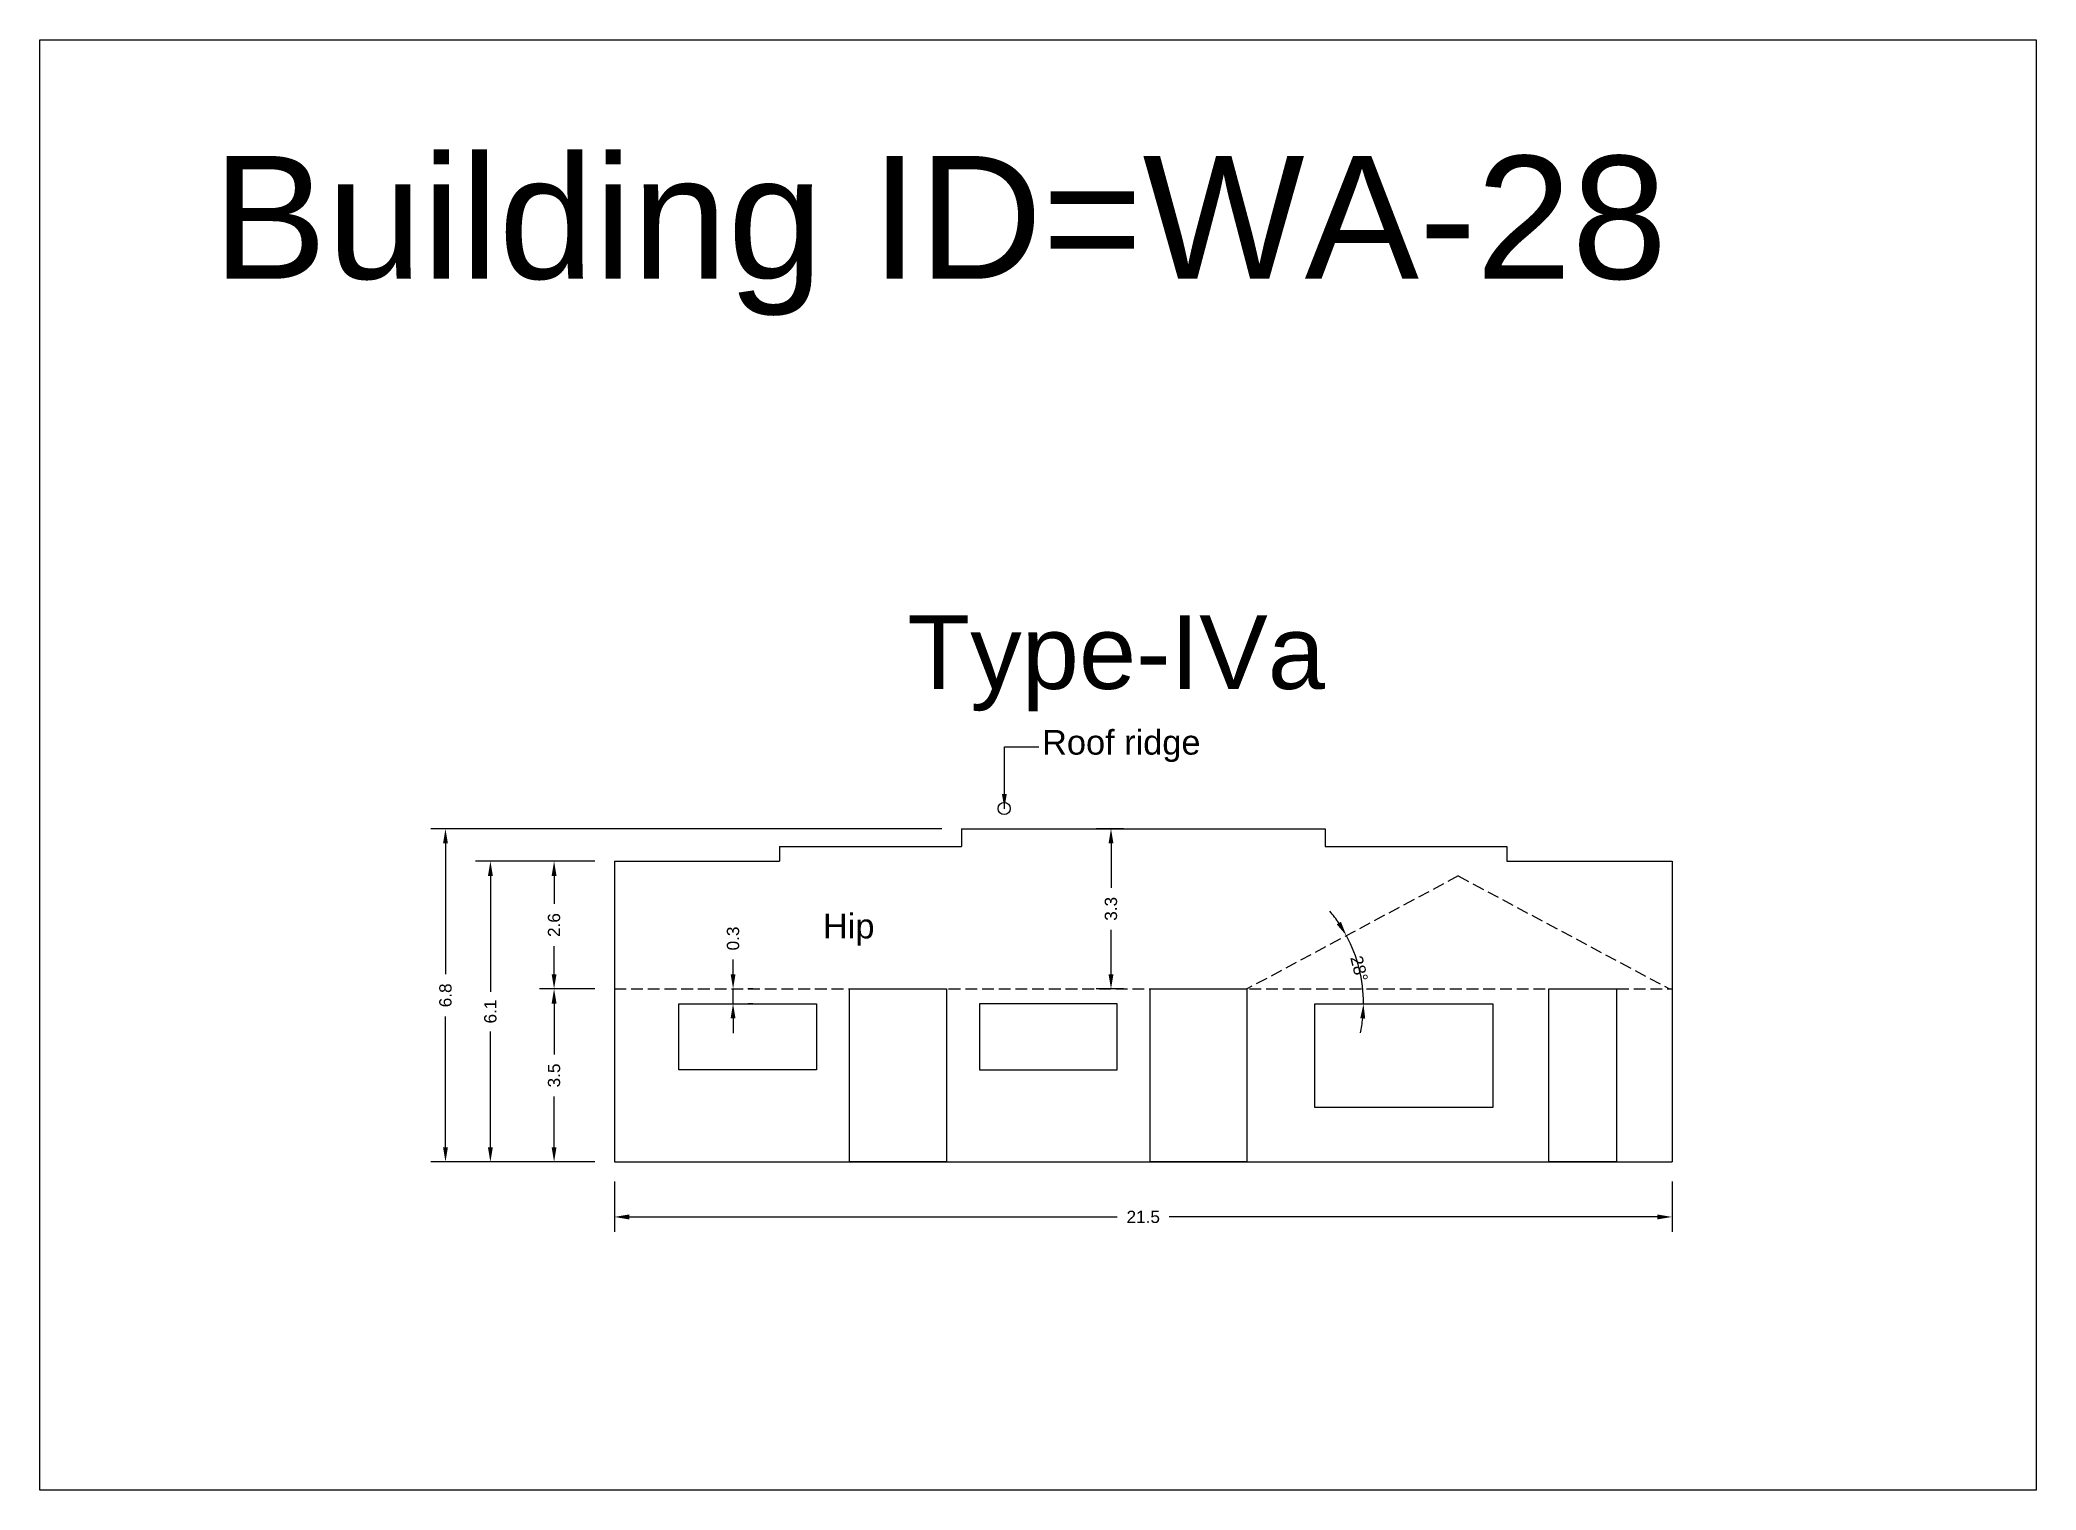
# Model space of a CAD drawing. Header units: metres. Extents: x 3416649 to 3417136, y -6712926 to -6712690.
# Drawn here: x 3416972.87 to 3417013.49, y -6712827.84 to -6712798.33 of the extents above; entities that cross this region are included whole.
import ezdxf

# ---------------------------------------------------------------- set-up
doc = ezdxf.new("R2010")
doc.units = ezdxf.units.M
doc.linetypes.add('ACAD_ISO02W100', pattern=[15, 12, -3])
doc.layers.add('Dotted', color=7, linetype='ACAD_ISO02W100', plot=False)
doc.styles.get("Standard").update_dxf_attribs({"font": 'arial.ttf'})
doc.dimstyles.new('ISO-25', dxfattribs={"dimtxt": 0.25, "dimasz": 0.3, "dimexe": 0.3, "dimexo": 0.4, "dimgap": 0.2, "dimtad": 0, "dimdec": 1, "dimdsep": 46, "dimtxsty": 'Standard', "dimcen": 2.5, "dimadec": 0, "dimazin": 0, "dimtfac": 1, "dimtdec": 1, "dimtmove": 0, "dimatfit": 3, "dimfxl": 1, "dimarcsym": 0})

# ---------------------------------------------------------------- blocks, each defined once
blk = doc.blocks.new('*D222')
at = {"color": 0, "lineweight": -2, "transparency": 16777216}
for p, q in [((3416984.158, -6712817.645), (3416983.03, -6712817.645)), ((3416983.33, -6712817.945), (3416983.33, -6712818.977)), ((3416983.33, -6712820.865), (3416983.33, -6712819.834)), ((3416984.158, -6712821.165), (3416983.03, -6712821.165))]:
    blk.add_line(p, q, dxfattribs=at)
at = {"color": 0, "transparency": 16777216}
for points in [[(3416983.28, -6712817.945), (3416983.38, -6712817.945), (3416983.33, -6712817.645)], [(3416983.28, -6712820.865), (3416983.38, -6712820.865), (3416983.33, -6712821.165)]]:
    blk.add_solid(points, dxfattribs=at)
at = {"layer": 'Defpoints', "color": 0, "transparency": 16777216}
for p in [(3416983.33, -6712817.645), (3416984.558, -6712817.645), (3416984.558, -6712821.165)]:
    blk.add_point(p, dxfattribs=at)
at = {"color": 0, "transparency": 16777216, "insert": (3416983.33, -6712819.405), "char_height": 0.25, "attachment_point": 5, "rotation": 90}
blk.add_mtext('3.5', dxfattribs=at)
blk = doc.blocks.new('*D223')
at = {"color": 0, "lineweight": -2, "transparency": 16777216}
for p, q in [((3416984.558, -6712821.565), (3416984.558, -6712822.584)), ((3417006.078, -6712821.565), (3417006.078, -6712822.584)), ((3416984.858, -6712822.284), (3416994.79, -6712822.284)), ((3417005.778, -6712822.284), (3416995.846, -6712822.284))]:
    blk.add_line(p, q, dxfattribs=at)
at = {"color": 0, "transparency": 16777216}
for points in [[(3416984.858, -6712822.234), (3416984.858, -6712822.334), (3416984.558, -6712822.284)], [(3417005.778, -6712822.234), (3417005.778, -6712822.334), (3417006.078, -6712822.284)]]:
    blk.add_solid(points, dxfattribs=at)
at = {"layer": 'Defpoints', "color": 0, "transparency": 16777216}
for p in [(3416984.558, -6712821.165), (3417006.078, -6712821.165), (3417006.078, -6712822.284)]:
    blk.add_point(p, dxfattribs=at)
at = {"color": 0, "transparency": 16777216, "insert": (3416995.318, -6712822.284), "char_height": 0.25, "attachment_point": 5}
blk.add_mtext('21.5', dxfattribs=at)
blk = doc.blocks.new('*D224')
at = {"color": 0, "lineweight": -2, "transparency": 16777216}
for p, q in [((3416984.158, -6712815.045), (3416983.03, -6712815.045)), ((3416983.33, -6712815.345), (3416983.33, -6712815.915)), ((3416983.33, -6712817.345), (3416983.33, -6712816.775)), ((3416984.158, -6712817.645), (3416983.03, -6712817.645))]:
    blk.add_line(p, q, dxfattribs=at)
at = {"color": 0, "transparency": 16777216}
for points in [[(3416983.28, -6712815.345), (3416983.38, -6712815.345), (3416983.33, -6712815.045)], [(3416983.28, -6712817.345), (3416983.38, -6712817.345), (3416983.33, -6712817.645)]]:
    blk.add_solid(points, dxfattribs=at)
at = {"layer": 'Defpoints', "color": 0, "transparency": 16777216}
for p in [(3416983.33, -6712815.045), (3416984.558, -6712815.045), (3416984.558, -6712817.645)]:
    blk.add_point(p, dxfattribs=at)
at = {"color": 0, "transparency": 16777216, "insert": (3416983.33, -6712816.345), "char_height": 0.25, "attachment_point": 5, "rotation": 90}
blk.add_mtext('2.6', dxfattribs=at)
blk = doc.blocks.new('*D225')
at = {"color": 0, "lineweight": -2, "transparency": 16777216}
for p, q in [((3416994.918, -6712814.385), (3416994.362, -6712814.385)), ((3416994.662, -6712814.685), (3416994.662, -6712815.588)), ((3416994.662, -6712817.345), (3416994.662, -6712816.443)), ((3416994.918, -6712817.645), (3416994.362, -6712817.645))]:
    blk.add_line(p, q, dxfattribs=at)
at = {"color": 0, "transparency": 16777216}
for points in [[(3416994.612, -6712814.685), (3416994.712, -6712814.685), (3416994.662, -6712814.385)], [(3416994.612, -6712817.345), (3416994.712, -6712817.345), (3416994.662, -6712817.645)]]:
    blk.add_solid(points, dxfattribs=at)
at = {"layer": 'Defpoints', "color": 0, "transparency": 16777216}
for p in [(3416994.662, -6712814.385), (3416995.318, -6712814.385), (3416995.318, -6712817.645)]:
    blk.add_point(p, dxfattribs=at)
at = {"color": 0, "transparency": 16777216, "insert": (3416994.662, -6712816.015), "char_height": 0.25, "attachment_point": 5, "rotation": 90}
blk.add_mtext('3.3', dxfattribs=at)
blk = doc.blocks.new('*D226')
at = {"color": 0, "lineweight": -2, "transparency": 16777216}
for p, q in [((3416984.158, -6712815.045), (3416981.734, -6712815.045)), ((3416982.034, -6712815.345), (3416982.034, -6712817.701)), ((3416982.034, -6712820.865), (3416982.034, -6712818.509)), ((3416984.158, -6712821.165), (3416981.734, -6712821.165))]:
    blk.add_line(p, q, dxfattribs=at)
at = {"color": 0, "transparency": 16777216}
for points in [[(3416981.984, -6712815.345), (3416982.084, -6712815.345), (3416982.034, -6712815.045)], [(3416981.984, -6712820.865), (3416982.084, -6712820.865), (3416982.034, -6712821.165)]]:
    blk.add_solid(points, dxfattribs=at)
at = {"layer": 'Defpoints', "color": 0, "transparency": 16777216}
for p in [(3416982.034, -6712815.045), (3416984.558, -6712815.045), (3416984.558, -6712821.165)]:
    blk.add_point(p, dxfattribs=at)
at = {"color": 0, "transparency": 16777216, "insert": (3416982.034, -6712818.105), "char_height": 0.25, "attachment_point": 5, "rotation": 90}
blk.add_mtext('6.1', dxfattribs=at)
blk = doc.blocks.new('*D227')
at = {"color": 0, "lineweight": -2, "transparency": 16777216}
for p, q in [((3416991.218, -6712814.385), (3416980.82, -6712814.385)), ((3416981.12, -6712814.685), (3416981.12, -6712817.347)), ((3416981.12, -6712820.865), (3416981.12, -6712818.204)), ((3416984.158, -6712821.165), (3416980.82, -6712821.165))]:
    blk.add_line(p, q, dxfattribs=at)
at = {"color": 0, "transparency": 16777216}
for points in [[(3416981.07, -6712814.685), (3416981.17, -6712814.685), (3416981.12, -6712814.385)], [(3416981.07, -6712820.865), (3416981.17, -6712820.865), (3416981.12, -6712821.165)]]:
    blk.add_solid(points, dxfattribs=at)
at = {"layer": 'Defpoints', "color": 0, "transparency": 16777216}
for p in [(3416981.12, -6712814.385), (3416991.618, -6712814.385), (3416984.558, -6712821.165)]:
    blk.add_point(p, dxfattribs=at)
at = {"color": 0, "transparency": 16777216, "insert": (3416981.12, -6712817.775), "char_height": 0.25, "attachment_point": 5, "rotation": 90}
blk.add_mtext('6.8', dxfattribs=at)
blk = doc.blocks.new('*D228')
at = {"color": 0, "lineweight": -2, "transparency": 16777216}
for start, end in [(34.0126, 39.8782), (360, 28.1469), (348.2687, 354.1343)]:
    blk.add_arc((3416996.868, -6712817.945), 2.932, start, end, dxfattribs=at)
at = {"color": 0, "transparency": 16777216}
for points in [[(3416999.341, -6712816.279), (3416999.255, -6712816.331), (3416999.453, -6712816.562)], [(3416999.734, -6712818.242), (3416999.834, -6712818.247), (3416999.8, -6712817.945)]]:
    blk.add_solid(points, dxfattribs=at)
at = {"layer": 'Defpoints', "color": 0, "transparency": 16777216}
for p in [(3417001.728, -6712815.345), (3416999.76, -6712817.467), (3416997.429, -6712817.645), (3416998.811, -6712817.945), (3417002.429, -6712817.945)]:
    blk.add_point(p, dxfattribs=at)
at = {"color": 0, "transparency": 16777216, "insert": (3416999.712, -6712817.232), "char_height": 0.25, "attachment_point": 5, "rotation": 284.0735}
blk.add_mtext('28°', dxfattribs=at)
blk = doc.blocks.new('*D229')
at = {"color": 0, "lineweight": -2, "transparency": 16777216}
for p, q in [((3416986.972, -6712817.345), (3416986.972, -6712817.045)), ((3416986.972, -6712817.945), (3416986.972, -6712817.645)), ((3416987.372, -6712817.645), (3416987.272, -6712817.645)), ((3416986.972, -6712818.245), (3416986.972, -6712818.545)), ((3416987.372, -6712817.945), (3416987.272, -6712817.945))]:
    blk.add_line(p, q, dxfattribs=at)
at = {"color": 0, "transparency": 16777216}
for points in [[(3416986.922, -6712817.345), (3416987.022, -6712817.345), (3416986.972, -6712817.645)], [(3416986.922, -6712818.245), (3416987.022, -6712818.245), (3416986.972, -6712817.945)]]:
    blk.add_solid(points, dxfattribs=at)
at = {"layer": 'Defpoints', "color": 0, "transparency": 16777216}
for p in [(3416986.972, -6712817.645), (3416986.972, -6712817.645), (3416986.972, -6712817.945)]:
    blk.add_point(p, dxfattribs=at)
at = {"color": 0, "transparency": 16777216, "insert": (3416986.972, -6712816.618), "char_height": 0.25, "attachment_point": 5, "rotation": 90}
blk.add_mtext('0.3', dxfattribs=at)

msp = doc.modelspace()

# ---------------------------------------------------------------- linework, layer by layer
for points in [[(3416972.868, -6712798.335), (3417013.485, -6712798.335), (3417013.485, -6712827.842), (3416972.868, -6712827.842)], [(3416989.343, -6712817.645), (3416991.312, -6712817.645), (3416991.312, -6712821.165), (3416989.343, -6712821.165)], [(3416995.46, -6712817.645), (3416997.429, -6712817.645), (3416997.429, -6712821.165), (3416995.46, -6712821.165)], [(3417003.57, -6712817.645), (3417004.948, -6712817.645), (3417004.948, -6712821.165), (3417003.57, -6712821.165)], [(3416985.867, -6712817.945), (3416988.67, -6712817.945), (3416988.67, -6712819.293), (3416985.867, -6712819.293)], [(3416994.787, -6712817.945), (3416991.984, -6712817.945), (3416991.984, -6712819.293), (3416994.787, -6712819.293)], [(3416998.811, -6712817.945), (3417002.429, -6712817.945), (3417002.429, -6712820.056), (3416998.811, -6712820.056)]]:
    msp.add_lwpolyline(points, close=True)
for points in [[(3416991.618, -6712814.385), (3416999.018, -6712814.385)], [(3416991.618, -6712814.385), (3416991.618, -6712814.745)], [(3416999.018, -6712814.385), (3416999.018, -6712814.745)], [(3416984.558, -6712815.045), (3416987.918, -6712815.045)], [(3416984.558, -6712815.045), (3416984.558, -6712821.165)], [(3416987.918, -6712814.745), (3416991.618, -6712814.745)], [(3416987.918, -6712814.745), (3416987.918, -6712815.045)], [(3416999.018, -6712814.745), (3417002.718, -6712814.745)], [(3417002.718, -6712814.745), (3417002.718, -6712815.045)], [(3417002.718, -6712815.045), (3417006.078, -6712815.045)], [(3417006.078, -6712815.045), (3417006.078, -6712821.165)], [(3416984.558, -6712821.165), (3417006.078, -6712821.165)]]:
    msp.add_lwpolyline(points)
msp.add_circle((3416992.488, -6712813.973), 0.122)
at = {"layer": 'Dotted', "ltscale": 0.02}
for points in [[(3417001.728, -6712815.345), (3416997.429, -6712817.645)], [(3417001.728, -6712815.345), (3417006.027, -6712817.645)], [(3416984.558, -6712817.645), (3417006.078, -6712817.645)]]:
    msp.add_lwpolyline(points, dxfattribs=at)

# ---------------------------------------------------------------- texts
for s, heights, insert, char_height, attachment_point in [('Building ID=WA-28', [0.517], (3416976.378, -6712800.695), 2.5, 1), ('Type-IVa ', [0.517], (3416990.517, -6712810.041), 1.5, 1), ('Roof ridge', [0], (3416996.483, -6712812.377), 0.5, 3), ('Hip', [0], (3416988.802, -6712816.116), 0.5, 1)]:
    msp.add_mtext_dynamic_manual_height_columns(s, width=67.86454, gutter_width=12.5, heights=heights, dxfattribs=dict(insert=insert, char_height=char_height, attachment_point=attachment_point))

# ---------------------------------------------------------------- dimensions: what is measured, and where the dimension line sits
for base, p1, p2, picture, middle in [((3416981.12, -6712814.385), (3416984.558, -6712821.165), (3416991.618, -6712814.385), '*D227', (3416981.12, -6712817.775)), ((3416994.662, -6712814.385), (3416995.318, -6712817.645), (3416995.318, -6712814.385), '*D225', (3416994.662, -6712816.015)), ((3416982.034, -6712815.045), (3416984.558, -6712821.165), (3416984.558, -6712815.045), '*D226', (3416982.034, -6712818.105)), ((3416983.33, -6712815.045), (3416984.558, -6712817.645), (3416984.558, -6712815.045), '*D224', (3416983.33, -6712816.345)), ((3416986.972, -6712817.645), (3416986.972, -6712817.945), (3416986.972, -6712817.645), '*D229', (3416986.972, -6712816.618)), ((3416983.33, -6712817.645), (3416984.558, -6712821.165), (3416984.558, -6712817.645), '*D222', (3416983.33, -6712819.405))]:
    dim = msp.add_linear_dim(base=base, p1=p1, p2=p2, angle=90, dimstyle='ISO-25')
    dim.commit()
    dim.dimension.update_dxf_attribs({"geometry": picture, "text_midpoint": middle})
dim = msp.add_angular_dim_2l(base=(3416999.76, -6712817.467), line1=((3416998.811, -6712817.945), (3417002.429, -6712817.945)), line2=((3417001.728, -6712815.345), (3416997.429, -6712817.645)), dimstyle='ISO-25')
dim.commit()
dim.dimension.update_dxf_attribs({"geometry": '*D228', "text_midpoint": (3416999.712, -6712817.232)})
dim = msp.add_linear_dim(base=(3417006.078, -6712822.284), p1=(3416984.558, -6712821.165), p2=(3417006.078, -6712821.165), dimstyle='ISO-25')
dim.commit()
dim.dimension.update_dxf_attribs({"geometry": '*D223', "text_midpoint": (3416995.318, -6712822.284)})

# ---------------------------------------------------------------- leaders
at = {"layer": 'Dotted'}
msp.add_leader([(3416992.492, -6712813.977), (3416992.492, -6712812.719), (3416993.195, -6712812.719)], dimstyle='ISO-25', override={"dimgap": 0.625, "dimtad": 0}, dxfattribs=at)

doc.saveas('drawing.dxf')
